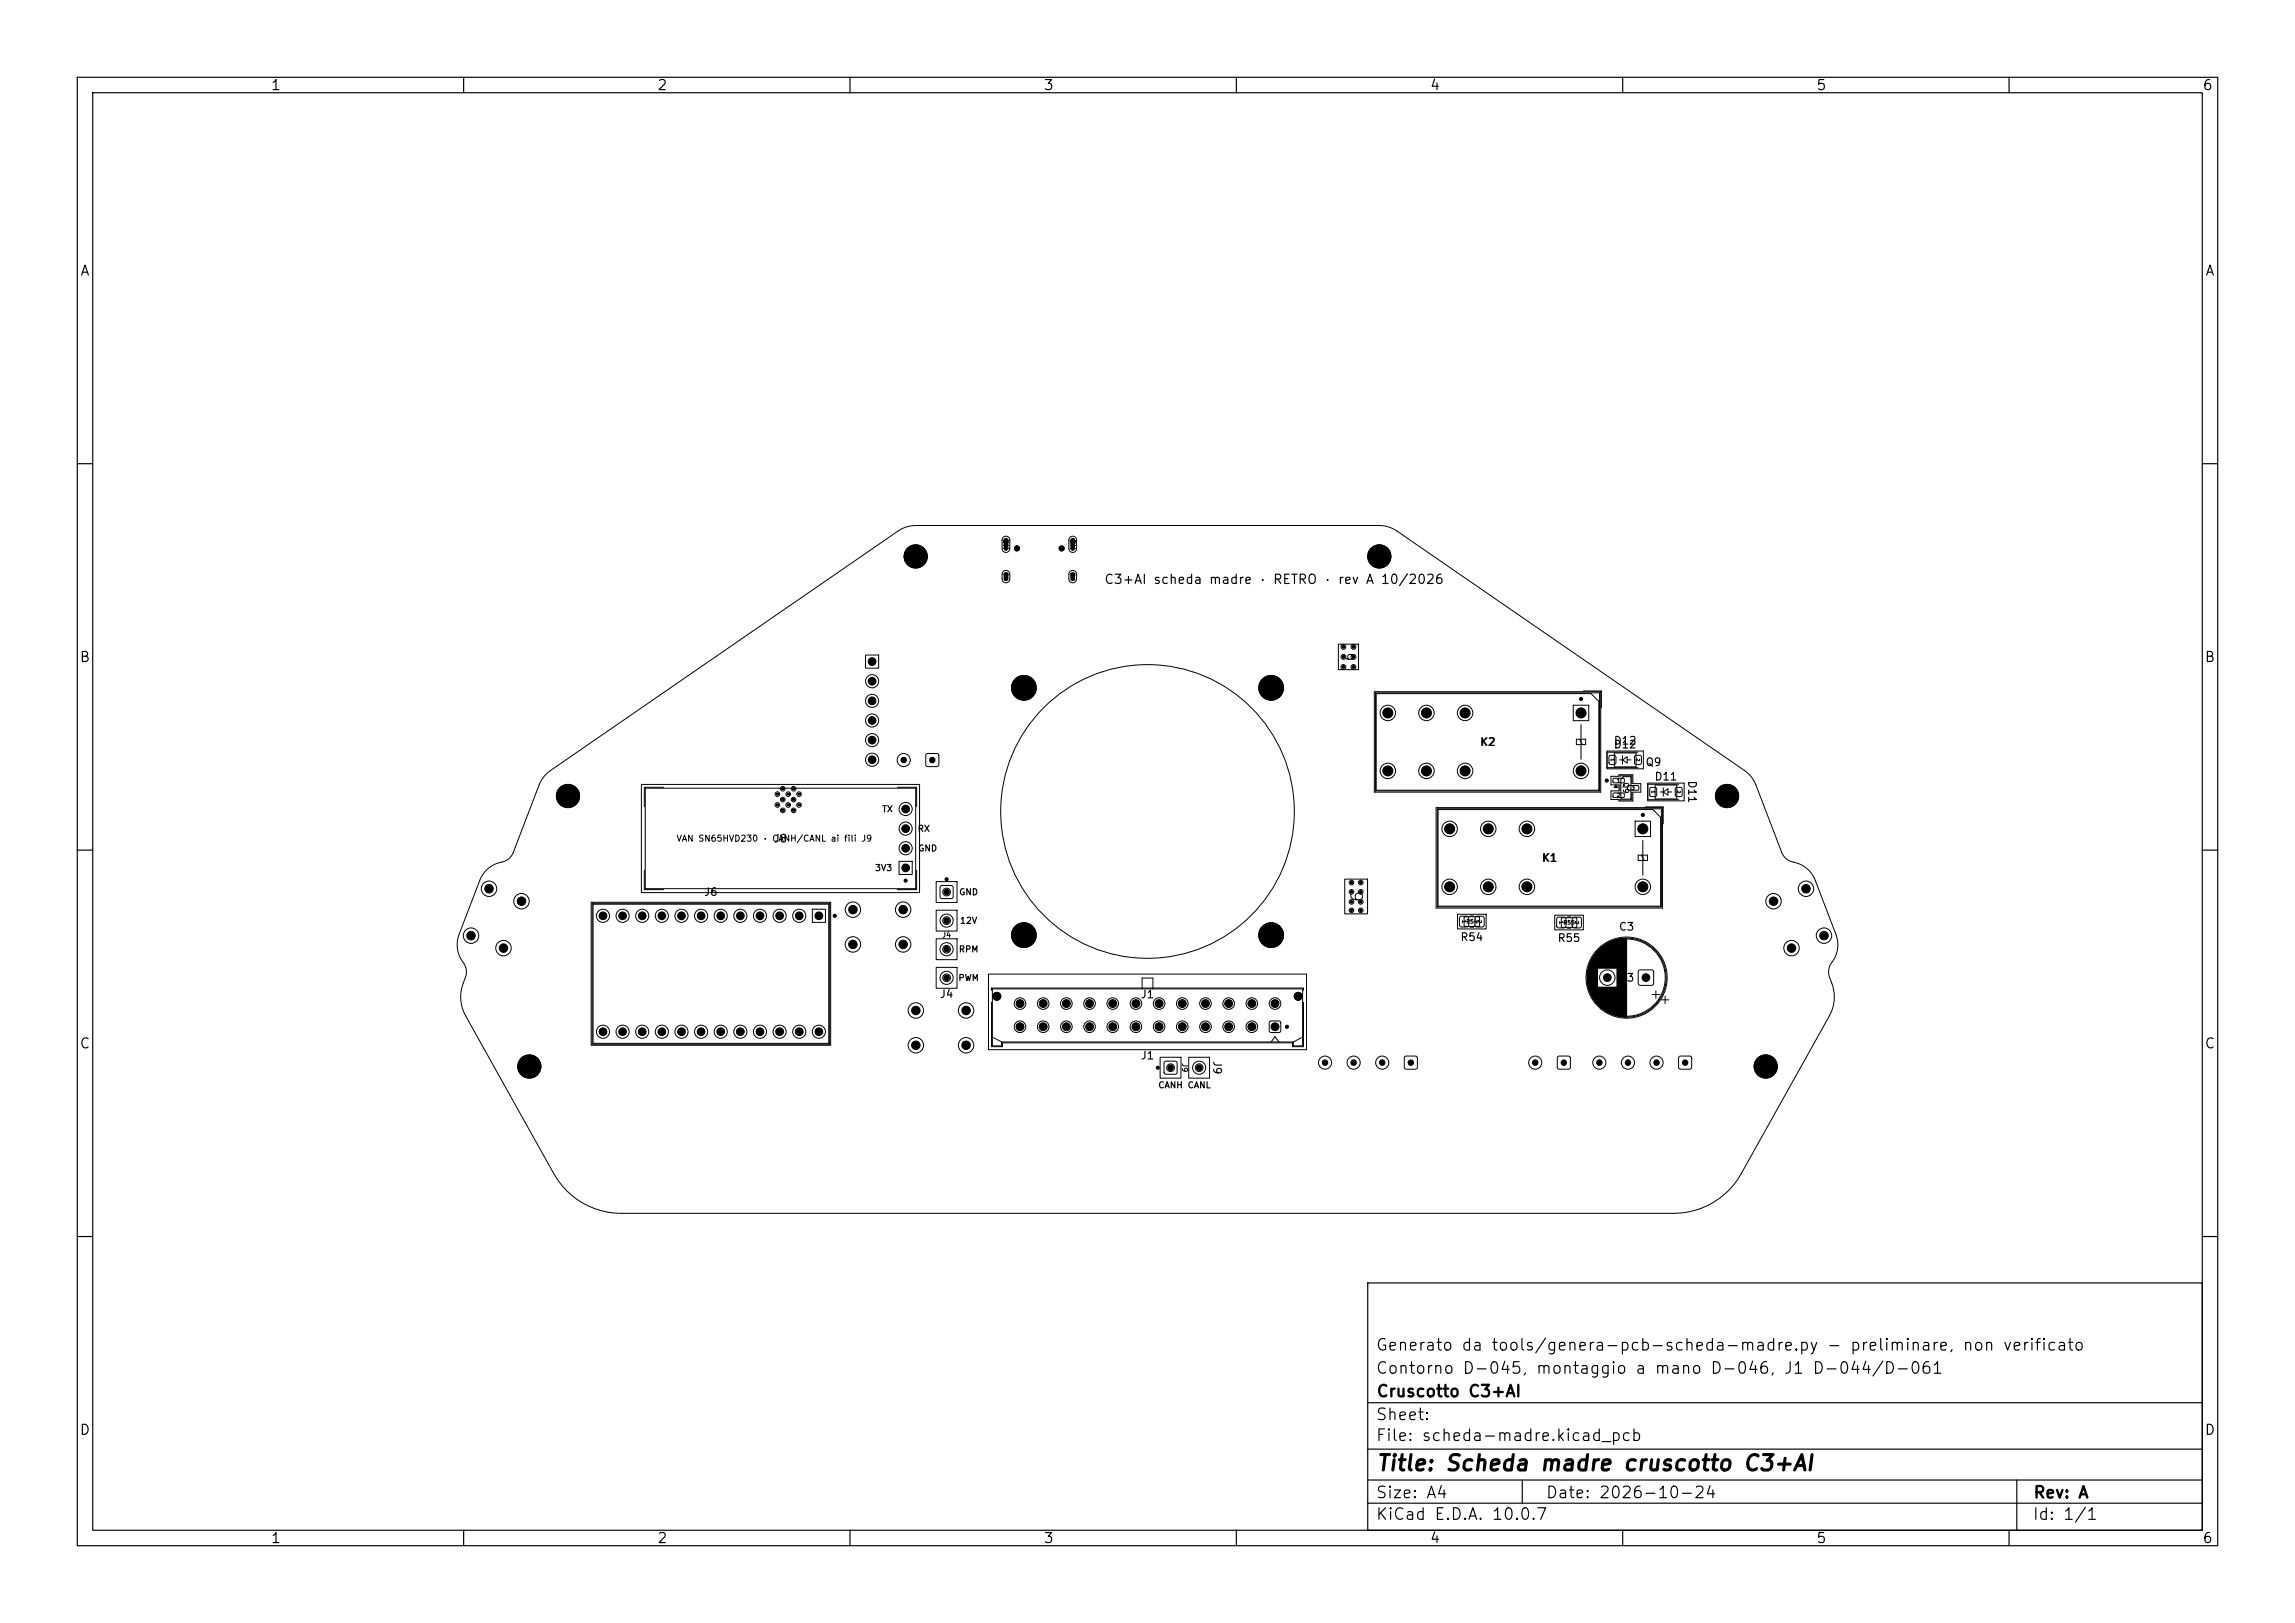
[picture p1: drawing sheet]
<svg xmlns="http://www.w3.org/2000/svg" width="297mm" height="210mm" viewBox="0 0 297 210" stroke-linecap="round" stroke-linejoin="round" font-family="sans-serif">
<defs><g id="words">
<text font-size="2" x="178" y="190.8">Title: Scheda madre cruscotto C3+AI</text>
<g font-size="1.5">
<text x="174.4" y="115.1" transform="rotate(90 174.4 115.1)">9</text>
<text x="178" y="178.1">Contorno D-045, montaggio a mano D-046, J1 D-044/D-061</text>
<text x="178" y="175.1">Generato da tools/genera-pcb-scheda-madre.py - preliminare, non verificato</text>
<text x="178" y="184.1">Sheet:</text>
<text x="178" y="181.1">Cruscotto C3+AI</text>
<text x="178" y="186.8">File: scheda-madre.kicad_pcb</text>
<text x="178" y="197">KiCad E.D.A. 10.0.7</text>
<text x="178" y="194.2">Size: A4</text>
<text x="200" y="194.2">Date: 2026-10-24</text>
<text x="263" y="197">Id: 1/1</text>
<text x="263" y="194.2">Rev: A</text>
</g>
<g font-size="1.3">
<text x="35" y="12">1</text>
<text x="85" y="12">2</text>
<text x="135" y="12">3</text>
<text x="185" y="12">4</text>
<text x="235" y="12">5</text>
<text x="285" y="12">6</text>
<text x="10.3" y="36">A</text>
<text x="285.3" y="36">A</text>
<text x="10.2" y="86">B</text>
<text x="285.2" y="86">B</text>
<text x="10.2" y="136">C</text>
<text x="285.2" y="136">C</text>
<text x="10.2" y="186">D</text>
<text x="285.2" y="186">D</text>
<text x="35" y="200">1</text>
<text x="85" y="200">2</text>
<text x="135" y="200">3</text>
<text x="185" y="200">4</text>
<text x="235" y="200">5</text>
<text x="285" y="200">6</text>
</g>
<text font-size="1.2" x="142.8" y="75.9">​C3+AI scheda madre · RETRO · rev A 10/2026</text>
<text font-size="1.1" x="173.7" y="84.4" transform="rotate(90 173.7 84.4)">9</text>
<g font-size="1">
<text x="191.4" y="96.8">K2</text>
<text x="208.8" y="97.1">D12</text>
<text x="208.8" y="96.6">D12</text>
<text x="212.9" y="99.4">Q9</text>
<text x="214" y="101.2">D11</text>
<text x="218.2" y="100.9" transform="rotate(90 218.2 100.9)">D11</text>
<text x="100" y="109.3">J8</text>
<text x="199.4" y="111.8">K1</text>
<text x="91" y="116.2">J6</text>
<text x="188.9" y="122">R54</text>
<text x="201.5" y="122.1">R55</text>
<text x="209.4" y="120.7">C3</text>
<text x="121.5" y="129.4">J4</text>
<text x="147.5" y="129.4">J1</text>
<text x="209.4" y="127.3">C3</text>
<text x="147.5" y="137.3">J1</text>
<text x="156.8" y="137.2" transform="rotate(90 156.8 137.2)">J9</text>
</g>
<g font-size=".8">
<text x="114.1" y="105.3">​TX</text>
<text x="118.7" y="107.8">​RX</text>
<text x="87.5" y="109.1">VAN SN65HVD230 · CANH/CANL ai fili J9</text>
<text x="113.2" y="112.9">​3V3</text>
<text x="118.8" y="110.4">​GND</text>
<text x="124.1" y="116">​GND</text>
<text x="124.2" y="119.7">​12V</text>
<text x="124" y="123.4">​RPM</text>
<text x="124" y="127.1">​PWM</text>
<text x="149.8" y="141">​CANH ​CANL</text>
</g>
<g font-size=".7">
<text x="129.6" y="69.7" transform="rotate(90 129.6 69.7)">SH</text>
<text x="138.3" y="69.7" transform="rotate(90 138.3 69.7)">SH</text>
<text x="178.9" y="92.8">14</text>
<text x="183.9" y="92.8">11</text>
<text x="188.9" y="92.8">12</text>
<text x="203.9" y="92.8">A1</text>
<text x="178.9" y="100.3">24</text>
<text x="183.9" y="100.3">21</text>
<text x="188.9" y="100.3">22</text>
<text x="203.9" y="100.3">A2</text>
<text x="209.9" y="101.2" transform="rotate(90 209.9 101.2)">Q9</text>
<text x="186.9" y="107.8">14</text>
<text x="191.9" y="107.8">11</text>
<text x="196.9" y="107.8">12</text>
<text x="211.9" y="107.8">A1</text>
<text x="62.9" y="115.5">2</text>
<text x="67.1" y="117.1">1</text>
<text x="110" y="118.2">1</text>
<text x="116.5" y="118.2">1</text>
<text x="186.9" y="115.3">24</text>
<text x="191.9" y="115.3">21</text>
<text x="196.9" y="115.3">22</text>
<text x="211.9" y="115.3">A2</text>
<text x="229.1" y="117.1">1</text>
<text x="233.3" y="115.5">2</text>
<text x="60.6" y="121.6">2</text>
<text x="64.8" y="123.2">1</text>
<text x="110" y="122.7">2</text>
<text x="116.5" y="122.7">2</text>
<text x="121.9" y="121.5">J4</text>
<text x="231.5" y="123.2">1</text>
<text x="235.7" y="121.6">2</text>
<text x="118.1" y="131.3">1</text>
<text x="124.6" y="131.3">1</text>
<text x="207.6" y="127">2</text>
<text x="212.6" y="127">1</text>
<text x="118.1" y="135.8">2</text>
<text x="124.6" y="135.8">2</text>
<text x="152.8" y="137.5" transform="rotate(90 152.8 137.5)">J9</text>
</g>
<g font-size=".6">
<text x="112.5" y="86">1</text>
<text x="112.5" y="88.6">2</text>
<text x="112.5" y="91.1">3</text>
<text x="112.5" y="93.7">4</text>
<text x="112.5" y="96.2">5</text>
<text x="112.5" y="98.7">6</text>
<text x="116.6" y="98.8">2</text>
<text x="120.3" y="98.8">1</text>
<text x="116.9" y="107.7">3</text>
<text x="116.9" y="105.1">4</text>
<text x="116.9" y="112.7">1</text>
<text x="116.9" y="110.2">2</text>
<text x="77.4" y="118.9">12</text>
<text x="80" y="118.9">11</text>
<text x="82.5" y="118.9">10</text>
<text x="85.3" y="118.9">9</text>
<text x="87.9" y="118.9">8</text>
<text x="90.4" y="118.9">7</text>
<text x="92.9" y="118.9">6</text>
<text x="95.5" y="118.9">5</text>
<text x="98" y="118.9">4</text>
<text x="100.6" y="118.9">3</text>
<text x="103.1" y="118.9">2</text>
<text x="105.6" y="118.9">1</text>
<text x="122.2" y="115.9">1</text>
<text x="122.2" y="119.6">2</text>
<text x="122.2" y="123.3">3</text>
<text x="122.2" y="127">4</text>
<text x="77.4" y="133.9">13</text>
<text x="80" y="133.9">14</text>
<text x="82.5" y="133.9">15</text>
<text x="85.1" y="133.9">16</text>
<text x="87.6" y="133.9">17</text>
<text x="90.1" y="133.9">18</text>
<text x="92.7" y="133.9">19</text>
<text x="95.2" y="133.9">20</text>
<text x="97.8" y="133.9">21</text>
<text x="100.3" y="133.9">22</text>
<text x="102.8" y="133.9">23</text>
<text x="105.4" y="133.9">24</text>
<text x="171.2" y="137.9">4</text>
<text x="174.9" y="137.9">3</text>
<text x="178.6" y="137.9">2</text>
<text x="182.3" y="137.9">1</text>
<text x="198.4" y="137.9">2</text>
<text x="202.1" y="137.9">1</text>
<text x="206.7" y="137.9">4</text>
<text x="210.4" y="137.9">3</text>
<text x="214.1" y="137.9">2</text>
<text x="217.8" y="137.9">1</text>
<text x="151.2" y="138.6">1</text>
<text x="154.9" y="138.6">2</text>
</g>
<g font-size=".5">
<text x="129.8" y="74" transform="rotate(90 129.8 74)">SH</text>
<text x="138.4" y="74" transform="rotate(90 138.4 74)">SH</text>
<text x="209.2" y="101.4">1</text>
<text x="209.2" y="103.3">2</text>
<text x="211.1" y="102.3">3</text>
<text x="189.1" y="119" transform="rotate(90 189.1 119)">1</text>
<text x="189.7" y="119.6">R54</text>
<text x="191.1" y="119" transform="rotate(90 191.1 119)">2</text>
<text x="201.7" y="119.1" transform="rotate(90 201.7 119.1)">1</text>
<text x="202.3" y="119.7">R55</text>
<text x="203.7" y="119.1" transform="rotate(90 203.7 119.1)">2</text>
<text x="131.5" y="130.2">24</text>
<text x="134.5" y="130.2">23</text>
<text x="137.5" y="130.2">22</text>
<text x="140.5" y="130.2">21</text>
<text x="143.5" y="130.2">20</text>
<text x="146.5" y="130.2">19</text>
<text x="149.5" y="130.2">18</text>
<text x="152.5" y="130.2">17</text>
<text x="155.5" y="130.2">16</text>
<text x="158.5" y="130.2">15</text>
<text x="161.5" y="130.2">14</text>
<text x="164.5" y="130.2">13</text>
<text x="131.5" y="133.2">12</text>
<text x="134.5" y="133.2">11</text>
<text x="137.5" y="133.2">10</text>
<text x="140.7" y="133.2">9</text>
<text x="143.7" y="133.2">8</text>
<text x="146.7" y="133.2">7</text>
<text x="149.7" y="133.2">6</text>
<text x="152.7" y="133.2">5</text>
<text x="155.7" y="133.2">4</text>
<text x="158.7" y="133.2">3</text>
<text x="161.7" y="133.2">2</text>
<text x="164.7" y="133.2">1</text>
</g>
<g font-size=".4">
<text x="208.4" y="98.1" transform="rotate(90 208.4 98.1)">1</text>
<text x="211.7" y="98.1" transform="rotate(90 211.7 98.1)">2</text>
<text x="213.6" y="102.2" transform="rotate(90 213.6 102.2)">1</text>
<text x="216.9" y="102.2" transform="rotate(90 216.9 102.2)">2</text>
</g>
<g font-size=".2">
<text x="173.7" y="83.9">9</text>
<text x="175" y="83.9">9</text>
<text x="173.7" y="85.2">9</text>
<text x="173.7" y="86.5">9</text>
<text x="175" y="85.2">9</text>
<text x="175" y="86.5">9</text>
<text x="100.4" y="102.9">39</text>
<text x="100.4" y="104.3">39</text>
<text x="101.1" y="102.2">39</text>
<text x="101.1" y="103.6">39</text>
<text x="101.1" y="105">39</text>
<text x="101.8" y="102.9">39</text>
<text x="101.8" y="104.3">39</text>
<text x="102.5" y="102.2">39</text>
<text x="102.5" y="103.6">39</text>
<text x="102.5" y="105">39</text>
<text x="103.2" y="102.9">39</text>
<text x="103.2" y="104.3">39</text>
<text x="174.8" y="114.4">9</text>
<text x="174.8" y="115.6">9</text>
<text x="174.8" y="116.9">9</text>
<text x="174.8" y="118">9</text>
<text x="176" y="114.4">9</text>
<text x="176" y="115.6">9</text>
<text x="176" y="116.9">9</text>
<text x="176" y="118">9</text>
</g>
</g></defs>
<g fill="none" stroke="#000" stroke-width=".15">
<path d="M10 10h277v190h-277zM12 12h273v186h-273zM60 10v2M110 10v2M160 10v2M210 10v2M260 10v2M10 60h2M285 60h2M10 110h2M285 110h2M10 160h2"/>
<path d="M177 166h108v32h-108zM285 160h2M60 198v2M110 198v2M160 198v2M177 194.5h108M177 191.5h108M177 187.5h108M177 181.5h108M197 191.5v3M210 198v2M260 198v2"/>
<path d="M261 191.5v6.5"/>
</g>
<g fill="none" stroke="#000" stroke-width=".13">
<path d="M129.8 69.5a.5 .5 0 0 1 .6-.1 .5 .5 0 0 1 .3 .5v1.1a.5 .5 0 0 1-.5 .5 .5 .5 0 0 1-.5-.5v-1.2zM129.8 74a.5 .5 0 0 1 .6-.2 .5 .5 0 0 1 .3 .5v.6a.5 .5 0 0 1-.5 .5 .5 .5 0 0 1-.5-.5v-.7zM138.5 69.5a.5 .5 0 0 1 .5-.1 .5 .5 0 0 1 .3 .5v1.1a.5 .5 0 0 1-.5 .5 .5 .5 0 0 1-.5-.5v-1.2zM138.5 74a.5 .5 0 0 1 .5-.2 .5 .5 0 0 1 .3 .5v.6a.5 .5 0 0 1-.5 .5 .5 .5 0 0 1-.5-.5v-.7zM112 84.8h1.7v1.7h-1.7zM119.9 97.6l.2-.1 1.3 .1 .1 .1-.1 1.4-.1 .1-1.4-.1-.1-.2zM173.2 83.4h2.6v3.3h-2.6zM177.9 89.5h29.3v13h-29.3zM178 89.7h29v12.7h-29zM178.1 89.8h27.8l1 1v11.5h-28.8zM203.6 91.3h2v2h-2zM204 95.7h1.2v.7h-1.2z"/>
<path d="M204.4 95.7l.4 .7M204.6 93.8v4.5M204.9 89.4h2.3v2.2M208 97.3h4M208 99.3h4M208 97.2h4.7v2.3h-4.7zM208.3 97.8l.1-.1 .7 .1v.2v.9h-.2h-.6l-.1-.2zM208.9 97.4h2.8v1.8h-2.8zM209.6 98.3h.4M210 98.3l.6-.4v.8zM210 97.8v1.1M210.6 98.3h.5"/>
<path d="M211.6 97.8l.1-.1 .7 .1v.2v.9h-.2h-.6l-.1-.2zM70.7 100.1l45.5-31.4 1.3-.6 1-.1h60.4l1 .2 .9 .5 45.2 31.2 .8 .8 .3 .6 3.5 9a2.11 2.11 0 0 0 1.8 1.3 3.7 3.7 0 0 1 2.5 2.3l2.7 7a4.1 4.1 0 0 1-.8 4 2 2 0 0 0 0 1.6 5.2 5.2 0 0 1-.1 4.9l-11.4 20.5a10 10 0 0 1-8.7 5.1h-136.2a10 10 0 0 1-8.7-5.1l-11.4-20.5a5.6 5.6 0 0 1 0-5.2 2.15 2.15 0 0 0-.5-1.9 3.8 3.8 0 0 1-.4-3.4l2.7-7a4.1 4.1 0 0 1 3.3-2.5 2 2 0 0 0 1-1.1l3.4-8.7 .5-.9zM76.5 116.8h31v18.4h-31zM76.6 116.9h30.8v18.2h-30.8zM76.8 117h30.5v18h-30.5zM83 101.5h36v14h-36zM83.4 112.6v2.5h2.5M83.5 102h35v13h-35zM85.9 101.9h-2.5v2.5M105.1 117.7h1.7v1.7h-1.7zM116.1 101.9h2.5v2.5M116.4 111.5h1.7v1.6h-1.7z"/>
<path d="M118.6 112.6v2.5h-2.5M121.2 114.1h2.7v2.7h-2.7zM121.2 117.8h2.7v2.7h-2.7zM121.7 114.6h.2h1.4l.1 .2-.1 1.4-.2 .1-1.4-.1v-.2zM174 113.8h3v4.4h-3zM185.9 104.5h29.3v13h-29.3zM186 104.7h29v12.7h-29zM186.1 104.8h27.8l1 1v11.5h-28.8zM188.6 118.3h3.7v1.9h-3.7zM188.9 118.6l.2-.1 .9 .1 .1 .2-.1 1.1h-.2h-.9v-.2zM189.5 118.6h2v1.3h-2zM190.2 118.5h.5"/>
<path d="M190.2 120h.5M190.9 118.6l.2-.1 .9 .1 .1 .2-.1 1.1h-.2h-.9v-.2zM201.2 118.4h3.7v1.9h-3.7zM201.5 118.7h.2h.9l.1 .2-.1 1.1-.2 .1-.9-.1v-.2zM202.1 118.7h2v1.3h-2zM202.8 118.6h.5M203.5 118.7h.2h.9l.1 .2-.1 1.1-.2 .1-.9-.1v-.2zM208.5 100.4h1v-.2h1.8v1.2h1v1.1h-1v1.1h-1.8v-.2h-1v-1.1h1v-.7h-1zM208.8 100.7h1.3l.1 .1v.4l-.1 .1h-1.3l-.1-.2zM208.8 102.6h1.3l.1 .1v.4l-.1 .1h-1.3l-.1-.2zM209.1 101.6l.3 .3h-.5zM209.7 100.4h1.5v1"/>
<path d="M209.7 101.6v.7M209.8 100.8l.3-.3h1v2.9h-1.3zM210.7 101.7h1.3l.1 .1v.4h-.2h-1.2l-.1-.1zM211.2 102.5v1h-1.5M211.6 106.2h2v2h-2zM212 110.7h1.2v.7h-1.2zM212.4 110.7l.4 .7M212.6 108.8v4.5M212.9 104.4h2.3v2.2M213.2 101.5h4M213.2 103.5h4M213.2 101.3h4.7v2.3h-4.7z"/>
<path d="M213.6 101.9h.1h.6l.1 .2-.1 .9-.1 .1-.6-.1-.1-.1zM214.2 101.6h2.8v1.8h-2.8zM214.8 102.5h.4M215.2 102.5l.6-.4v.8zM215.2 101.9v1.1M215.8 102.5h.5M216.9 101.9h.1h.6l.1 .2-.1 .9-.1 .1-.6-.1-.1-.1zM121.2 121.5h2.7v2.7h-2.7zM121.2 125.2h2.7v2.7h-2.7zM127.9 126h41.2v9.8h-41.2zM128.3 128.1v-.3h40.4v.3M128.3 129.7v5.7h1.4v-.5h37.6v.5h1.4v-5.7"/>
<path d="M128.4 134.2l1.2 .6M129.6 134.8v.5h-1.2v-7.3h40.2v7.3h-1.2v-.5M129.6 134.8h37.8M147.8 128v-1.4h1.4v1.4M150.1 136.8h2.7v2.7h-2.7zM150.7 137.4l.2-.1 1.4 .1v.2v1.3l-.2 .1-1.4-.1-.1-.1zM153.8 136.8h2.7v2.7h-2.7zM164.3 132.2l.2-.1 1.2 .1 .1 .2-.1 1.1-.2 .1-1.2-.1v-.1zM164.5 134.8l.5-.7 .5 .7M168.6 134.2l-1.2 .6M181.8 136.7l.2-.1 1.4 .1v.2v1.4h-.2h-1.4l-.1-.2zM201.6 136.7l.2-.1 1.4 .1v.2v1.4h-.2h-1.4l-.1-.2z"/>
<path d="M202.8 120.1h.5M205.4 125.9v1.2M205.5 125.6v1.8M205.5 125.4v2.2M205.5 125.3v2.4M205.6 125.1v2.8M205.6 125v3M205.7 124.9v3.2M205.7 124.8v3.4M205.7 124.7v3.6M205.8 124.6v3.8M205.8 124.5v4"/>
<path d="M205.9 124.4v4.2M205.9 124.3v4.4M205.9 124.2v4.6M206 124.1v4.8M206.1 124v5M206.1 123.9v5.2M206.2 123.8v5.4M206.2 123.7v5.6M206.3 123.7v5.6M206.3 123.6v5.8M206.4 123.5v6M206.4 123.4v6.2"/>
<path d="M206.5 123.4v6.2M206.5 123.3v6.4M206.6 123.2v6.6M206.7 123.2v6.6M206.7 123.1v6.8M206.8 123v2.3M206.8 127.7v2.3M206.9 122.9v2.4M206.9 127.7v2.4M207 122.8v2.5M207 127.7v2.5M207.1 122.7v2.6"/>
<path d="M207.1 127.7v2.6M207.2 122.6v2.7M207.2 127.7v2.7M207.3 122.6v2.7M207.3 127.7v2.7M207.3 122.5v2.8M207.3 127.7v2.8M207.4 122.5v2.8M207.4 127.7v2.8M207.4 127.7v2.9M207.5 122.4v2.9M207.5 127.7v2.9"/>
<path d="M207.6 122.3v3M207.6 127.7v3M207.7 122.3v3M207.7 127.7v3M207.7 122.2v3.1M207.7 127.7v3.1M207.8 122.2v3.1M207.8 127.7v3.1M207.9 122.2v3.1M207.9 127.7v3.1M207.9 122.1v3.2M207.9 127.7v3.2"/>
<path d="M208 122.1v3.2M208 127.7v3.2M208.1 122v3.3M208.1 127.7v3.3M208.2 122v3.3M208.2 127.7v3.3M208.3 121.9v3.4M208.3 127.7v3.4M208.4 121.9v3.4M208.4 127.7v3.4M208.5 121.8v3.5M208.5 127.7v3.5"/>
<path d="M208.6 121.8v3.5M208.6 127.7v3.5M208.7 121.8v3.5M208.7 127.7v3.5M208.7 121.7v3.6M208.7 127.7v3.6M208.8 121.7v3.6M208.8 127.7v3.6M208.9 121.7v3.6M208.9 127.7v3.6M209 121.7v3.6M209 127.7v3.6"/>
<path d="M209 121.6v3.7M209 127.7v3.7M209.1 121.6v3.7M209.1 127.7v3.7M209.2 121.6v3.7M209.2 127.7v3.7M209.3 121.6v9.8M209.4 121.5v10M209.5 121.5v10M209.6 121.5v10M209.7 121.5v10M209.8 121.5v10"/>
<path d="M209.9 121.5v10M210 121.4v10.2M210.1 121.4v10.2M210.2 121.4v10.2M210.3 121.4v10.2M210.4 121.4v10.2M210.5 121.4v10.2M212.1 125.6l.2-.1h1.5l.1 .1 .1 .2v1.4l-.1 .2-.1 .1h-1.5l-.2-.1-.1-.2v-1.4zM213.8 128.7h1M214.3 128.2v1M215 129.4h1M215.5 128.9v1"/>
<path d="M217.3 136.7l.2-.1 1.4 .1v.2v1.4h-.2h-1.4l-.1-.2z"/>
<circle cx="118.5" cy="72" r="1.5"/>
<circle cx="131.6" cy="71" r=".32"/>
<circle cx="137.4" cy="71" r=".32"/>
<circle cx="178.5" cy="72" r="1.5"/>
<circle cx="112.9" cy="90.7" r=".85"/>
<circle cx="112.9" cy="95.8" r=".85"/>
<circle cx="112.9" cy="88.1" r=".85"/>
<circle cx="112.9" cy="93.2" r=".85"/>
<circle cx="112.9" cy="98.3" r=".85"/>
<circle cx="117" cy="98.3" r=".85"/>
<circle cx="132.5" cy="89" r="1.6"/>
<circle cx="164.5" cy="89" r="1.6"/>
<circle cx="173.9" cy="85" r=".32"/>
<circle cx="173.9" cy="86.3" r=".32"/>
<circle cx="173.9" cy="83.7" r=".32"/>
<circle cx="175.2" cy="85" r=".32"/>
<circle cx="175.2" cy="86.3" r=".32"/>
<circle cx="175.2" cy="83.7" r=".32"/>
<circle cx="179.6" cy="92.2" r="1"/>
<circle cx="179.6" cy="99.7" r="1"/>
<circle cx="184.6" cy="92.2" r="1"/>
<circle cx="184.6" cy="99.7" r="1"/>
<circle cx="189.6" cy="92.2" r="1"/>
<circle cx="189.6" cy="99.7" r="1"/>
<circle cx="204.6" cy="99.7" r="1"/>
<circle cx="63.3" cy="115" r="1"/>
<circle cx="67.5" cy="116.6" r="1"/>
<circle cx="73.5" cy="103" r="1.5"/>
<circle cx="78" cy="118.5" r=".85"/>
<circle cx="80.6" cy="118.5" r=".85"/>
<circle cx="83.1" cy="118.5" r=".85"/>
<circle cx="85.7" cy="118.5" r=".85"/>
<circle cx="88.2" cy="118.5" r=".85"/>
<circle cx="90.7" cy="118.5" r=".85"/>
<circle cx="93.3" cy="118.5" r=".85"/>
<circle cx="95.8" cy="118.5" r=".85"/>
<circle cx="98.4" cy="118.5" r=".85"/>
<circle cx="100.6" cy="104.2" r=".3"/>
<circle cx="100.6" cy="102.8" r=".3"/>
<circle cx="100.9" cy="118.5" r=".85"/>
<circle cx="101.3" cy="104.9" r=".3"/>
<circle cx="101.3" cy="103.5" r=".3"/>
<circle cx="101.3" cy="102.1" r=".3"/>
<circle cx="102" cy="104.2" r=".3"/>
<circle cx="102" cy="102.8" r=".3"/>
<circle cx="102.7" cy="104.9" r=".3"/>
<circle cx="102.7" cy="103.5" r=".3"/>
<circle cx="102.7" cy="102.1" r=".3"/>
<circle cx="103.4" cy="104.2" r=".3"/>
<circle cx="103.4" cy="102.8" r=".3"/>
<circle cx="103.4" cy="118.5" r=".85"/>
<circle cx="110.4" cy="117.7" r="1"/>
<circle cx="116.9" cy="117.7" r="1"/>
<circle cx="117.2" cy="109.8" r=".85"/>
<circle cx="117.2" cy="104.7" r=".85"/>
<circle cx="117.2" cy="107.2" r=".85"/>
<circle cx="122.5" cy="119.1" r=".85"/>
<circle cx="122.5" cy="115.4" r=".5"/>
<circle cx="122.5" cy="119.1" r=".5"/>
<circle cx="148.5" cy="105" r="19"/>
<circle cx="174.9" cy="115.4" r=".3"/>
<circle cx="174.9" cy="114.2" r=".3"/>
<circle cx="174.9" cy="116.7" r=".3"/>
<circle cx="174.9" cy="117.8" r=".3"/>
<circle cx="176.1" cy="115.4" r=".3"/>
<circle cx="176.1" cy="114.2" r=".3"/>
<circle cx="176.1" cy="116.7" r=".3"/>
<circle cx="176.1" cy="117.8" r=".3"/>
<circle cx="187.6" cy="107.2" r="1"/>
<circle cx="187.6" cy="114.7" r="1"/>
<circle cx="192.6" cy="107.2" r="1"/>
<circle cx="192.6" cy="114.7" r="1"/>
<circle cx="197.6" cy="107.2" r="1"/>
<circle cx="197.6" cy="114.7" r="1"/>
<circle cx="212.6" cy="114.7" r="1"/>
<circle cx="223.5" cy="103" r="1.5"/>
<circle cx="229.5" cy="116.6" r="1"/>
<circle cx="233.7" cy="115" r="1"/>
<circle cx="61" cy="121.1" r="1"/>
<circle cx="65.2" cy="122.7" r="1"/>
<circle cx="68.5" cy="138" r="1.5"/>
<circle cx="78" cy="133.5" r=".85"/>
<circle cx="80.6" cy="133.5" r=".85"/>
<circle cx="83.1" cy="133.5" r=".85"/>
<circle cx="85.7" cy="133.5" r=".85"/>
<circle cx="88.2" cy="133.5" r=".85"/>
<circle cx="90.7" cy="133.5" r=".85"/>
<circle cx="93.3" cy="133.5" r=".85"/>
<circle cx="95.8" cy="133.5" r=".85"/>
<circle cx="98.4" cy="133.5" r=".85"/>
<circle cx="100.9" cy="133.5" r=".85"/>
<circle cx="103.4" cy="133.5" r=".85"/>
<circle cx="106" cy="133.5" r=".85"/>
<circle cx="110.4" cy="122.2" r="1"/>
<circle cx="116.9" cy="122.2" r="1"/>
<circle cx="118.5" cy="135.3" r="1"/>
<circle cx="118.5" cy="130.8" r="1"/>
<circle cx="122.5" cy="122.8" r=".85"/>
<circle cx="122.5" cy="126.5" r=".85"/>
<circle cx="122.5" cy="126.5" r=".5"/>
<circle cx="122.5" cy="122.8" r=".5"/>
<circle cx="125" cy="135.3" r="1"/>
<circle cx="125" cy="130.8" r="1"/>
<circle cx="129" cy="128.9" r=".51"/>
<circle cx="132" cy="132.9" r=".75"/>
<circle cx="132" cy="129.9" r=".75"/>
<circle cx="132.5" cy="121" r="1.6"/>
<circle cx="135" cy="132.9" r=".75"/>
<circle cx="135" cy="129.9" r=".75"/>
<circle cx="138" cy="132.9" r=".75"/>
<circle cx="138" cy="129.9" r=".75"/>
<circle cx="141" cy="132.9" r=".75"/>
<circle cx="141" cy="129.9" r=".75"/>
<circle cx="144" cy="132.9" r=".75"/>
<circle cx="144" cy="129.9" r=".75"/>
<circle cx="147" cy="132.9" r=".75"/>
<circle cx="147" cy="129.9" r=".75"/>
<circle cx="150" cy="132.9" r=".75"/>
<circle cx="150" cy="129.9" r=".75"/>
<circle cx="151.5" cy="138.2" r=".5"/>
<circle cx="153" cy="132.9" r=".75"/>
<circle cx="153" cy="129.9" r=".75"/>
<circle cx="155.2" cy="138.2" r=".85"/>
<circle cx="155.2" cy="138.2" r=".5"/>
<circle cx="156" cy="132.9" r=".75"/>
<circle cx="156" cy="129.9" r=".75"/>
<circle cx="159" cy="132.9" r=".75"/>
<circle cx="159" cy="129.9" r=".75"/>
<circle cx="162" cy="132.9" r=".75"/>
<circle cx="162" cy="129.9" r=".75"/>
<circle cx="164.5" cy="121" r="1.6"/>
<circle cx="165" cy="129.9" r=".75"/>
<circle cx="168" cy="128.9" r=".51"/>
<circle cx="171.5" cy="137.5" r=".85"/>
<circle cx="175.2" cy="137.5" r=".85"/>
<circle cx="178.9" cy="137.5" r=".85"/>
<circle cx="198.7" cy="137.5" r=".85"/>
<circle cx="207" cy="137.5" r=".85"/>
<circle cx="208" cy="126.5" r="1"/>
<circle cx="210.5" cy="126.5" r="5.2"/>
<circle cx="210.5" cy="126.5" r="5.1"/>
<circle cx="210.5" cy="126.5" r="5"/>
<circle cx="210.7" cy="137.5" r=".85"/>
<circle cx="214.4" cy="137.5" r=".85"/>
<circle cx="228.5" cy="138" r="1.5"/>
<circle cx="231.8" cy="122.7" r="1"/>
<circle cx="236" cy="121.1" r="1"/>
</g>
<g fill="#000" stroke="#000" stroke-width=".13">
<circle cx="118.5" cy="72" r="1.5"/>
<circle cx="131.6" cy="71" r=".32"/>
<circle cx="137.4" cy="71" r=".32"/>
<circle cx="178.5" cy="72" r="1.5"/>
<circle cx="112.9" cy="95.8" r=".5"/>
<circle cx="112.9" cy="93.2" r=".5"/>
<circle cx="112.9" cy="85.6" r=".5"/>
<circle cx="112.9" cy="90.7" r=".5"/>
<circle cx="112.9" cy="98.3" r=".5"/>
<circle cx="112.9" cy="88.1" r=".5"/>
<circle cx="117" cy="98.3" r=".35"/>
<circle cx="120.7" cy="98.3" r=".35"/>
<circle cx="132.5" cy="89" r="1.6"/>
<circle cx="164.5" cy="89" r="1.6"/>
<circle cx="173.9" cy="85" r=".16"/>
<circle cx="173.9" cy="83.7" r=".16"/>
<circle cx="173.9" cy="86.3" r=".16"/>
<circle cx="175.2" cy="85" r=".16"/>
<circle cx="175.2" cy="83.7" r=".16"/>
<circle cx="175.2" cy="86.3" r=".16"/>
<circle cx="179.6" cy="92.2" r=".65"/>
<circle cx="179.6" cy="99.7" r=".65"/>
<circle cx="184.6" cy="92.2" r=".65"/>
<circle cx="184.6" cy="99.7" r=".65"/>
<circle cx="189.6" cy="92.2" r=".65"/>
<circle cx="189.6" cy="99.7" r=".65"/>
<circle cx="204.6" cy="92.2" r=".65"/>
<circle cx="204.6" cy="90.5" r=".2"/>
<circle cx="204.6" cy="99.7" r=".65"/>
<circle cx="63.3" cy="115" r=".55"/>
<circle cx="67.5" cy="116.6" r=".55"/>
<circle cx="73.5" cy="103" r="1.5"/>
<circle cx="78" cy="118.5" r=".5"/>
<circle cx="80.6" cy="118.5" r=".5"/>
<circle cx="83.1" cy="118.5" r=".5"/>
<circle cx="85.7" cy="118.5" r=".5"/>
<circle cx="88.2" cy="118.5" r=".5"/>
<circle cx="90.7" cy="118.5" r=".5"/>
<circle cx="93.3" cy="118.5" r=".5"/>
<circle cx="95.8" cy="118.5" r=".5"/>
<circle cx="98.4" cy="118.5" r=".5"/>
<circle cx="100.6" cy="104.2" r=".1"/>
<circle cx="100.6" cy="102.8" r=".1"/>
<circle cx="100.9" cy="118.5" r=".5"/>
<circle cx="101.3" cy="104.9" r=".1"/>
<circle cx="101.3" cy="102.1" r=".1"/>
<circle cx="101.3" cy="103.5" r=".1"/>
<circle cx="102" cy="104.2" r=".1"/>
<circle cx="102" cy="102.8" r=".1"/>
<circle cx="102.7" cy="104.9" r=".1"/>
<circle cx="102.7" cy="103.5" r=".1"/>
<circle cx="102.7" cy="102.1" r=".1"/>
<circle cx="103.4" cy="104.2" r=".1"/>
<circle cx="103.4" cy="102.8" r=".1"/>
<circle cx="103.4" cy="118.5" r=".5"/>
<circle cx="106" cy="118.5" r=".5"/>
<circle cx="108" cy="118.5" r=".2"/>
<circle cx="110.4" cy="117.7" r=".55"/>
<circle cx="116.9" cy="117.7" r=".55"/>
<circle cx="117.2" cy="109.8" r=".5"/>
<circle cx="117.2" cy="104.7" r=".5"/>
<circle cx="117.2" cy="107.2" r=".5"/>
<circle cx="117.2" cy="112.3" r=".5"/>
<circle cx="117.2" cy="114" r=".2"/>
<circle cx="122.5" cy="119.1" r=".35"/>
<circle cx="122.5" cy="115.4" r=".35"/>
<circle cx="122.5" cy="113.8" r=".2"/>
<circle cx="174.9" cy="114.2" r=".15"/>
<circle cx="174.9" cy="117.8" r=".15"/>
<circle cx="174.9" cy="116.7" r=".15"/>
<circle cx="174.9" cy="115.4" r=".15"/>
<circle cx="176.1" cy="114.2" r=".15"/>
<circle cx="176.1" cy="117.8" r=".15"/>
<circle cx="176.1" cy="116.7" r=".15"/>
<circle cx="176.1" cy="115.4" r=".15"/>
<circle cx="187.6" cy="114.7" r=".65"/>
<circle cx="187.6" cy="107.2" r=".65"/>
<circle cx="192.6" cy="114.7" r=".65"/>
<circle cx="192.6" cy="107.2" r=".65"/>
<circle cx="197.6" cy="114.7" r=".65"/>
<circle cx="197.6" cy="107.2" r=".65"/>
<circle cx="207.9" cy="101" r=".2"/>
<circle cx="212.6" cy="114.7" r=".65"/>
<circle cx="212.6" cy="107.2" r=".65"/>
<circle cx="212.6" cy="105.4" r=".2"/>
<circle cx="223.5" cy="103" r="1.5"/>
<circle cx="229.5" cy="116.6" r=".55"/>
<circle cx="233.7" cy="115" r=".55"/>
<circle cx="61" cy="121.1" r=".55"/>
<circle cx="65.2" cy="122.7" r=".55"/>
<circle cx="68.5" cy="138" r="1.5"/>
<circle cx="78" cy="133.5" r=".5"/>
<circle cx="80.6" cy="133.5" r=".5"/>
<circle cx="83.1" cy="133.5" r=".5"/>
<circle cx="85.7" cy="133.5" r=".5"/>
<circle cx="88.2" cy="133.5" r=".5"/>
<circle cx="90.7" cy="133.5" r=".5"/>
<circle cx="93.3" cy="133.5" r=".5"/>
<circle cx="95.8" cy="133.5" r=".5"/>
<circle cx="98.4" cy="133.5" r=".5"/>
<circle cx="100.9" cy="133.5" r=".5"/>
<circle cx="103.4" cy="133.5" r=".5"/>
<circle cx="106" cy="133.5" r=".5"/>
<circle cx="110.4" cy="122.2" r=".55"/>
<circle cx="116.9" cy="122.2" r=".55"/>
<circle cx="118.5" cy="135.3" r=".55"/>
<circle cx="118.5" cy="130.8" r=".55"/>
<circle cx="122.5" cy="126.5" r=".35"/>
<circle cx="122.5" cy="122.8" r=".35"/>
<circle cx="125" cy="135.3" r=".55"/>
<circle cx="125" cy="130.8" r=".55"/>
<circle cx="129" cy="128.9" r=".51"/>
<circle cx="132" cy="132.9" r=".51"/>
<circle cx="132" cy="129.9" r=".51"/>
<circle cx="132.5" cy="121" r="1.6"/>
<circle cx="135" cy="132.9" r=".51"/>
<circle cx="135" cy="129.9" r=".51"/>
<circle cx="138" cy="132.9" r=".51"/>
<circle cx="138" cy="129.9" r=".51"/>
<circle cx="141" cy="132.9" r=".51"/>
<circle cx="141" cy="129.9" r=".51"/>
<circle cx="144" cy="132.9" r=".51"/>
<circle cx="144" cy="129.9" r=".51"/>
<circle cx="147" cy="132.9" r=".51"/>
<circle cx="147" cy="129.9" r=".51"/>
<circle cx="149.8" cy="138.2" r=".2"/>
<circle cx="150" cy="132.9" r=".51"/>
<circle cx="150" cy="129.9" r=".51"/>
<circle cx="151.5" cy="138.2" r=".35"/>
<circle cx="153" cy="132.9" r=".51"/>
<circle cx="153" cy="129.9" r=".51"/>
<circle cx="155.2" cy="138.2" r=".35"/>
<circle cx="156" cy="132.9" r=".51"/>
<circle cx="156" cy="129.9" r=".51"/>
<circle cx="159" cy="132.9" r=".51"/>
<circle cx="159" cy="129.9" r=".51"/>
<circle cx="162" cy="132.9" r=".51"/>
<circle cx="162" cy="129.9" r=".51"/>
<circle cx="164.5" cy="121" r="1.6"/>
<circle cx="165" cy="132.9" r=".51"/>
<circle cx="165" cy="129.9" r=".51"/>
<circle cx="166.6" cy="132.9" r=".2"/>
<circle cx="168" cy="128.9" r=".51"/>
<circle cx="171.5" cy="137.5" r=".35"/>
<circle cx="175.2" cy="137.5" r=".35"/>
<circle cx="178.9" cy="137.5" r=".35"/>
<circle cx="182.6" cy="137.5" r=".35"/>
<circle cx="198.7" cy="137.5" r=".35"/>
<circle cx="202.4" cy="137.5" r=".35"/>
<circle cx="207" cy="137.5" r=".35"/>
<circle cx="208" cy="126.5" r=".5"/>
<circle cx="210.7" cy="137.5" r=".35"/>
<circle cx="213" cy="126.5" r=".5"/>
<circle cx="214.4" cy="137.5" r=".35"/>
<circle cx="218.1" cy="137.5" r=".35"/>
<circle cx="228.5" cy="138" r="1.5"/>
<circle cx="231.8" cy="122.7" r=".55"/>
<circle cx="236" cy="121.1" r=".55"/>
</g>
<path d="M209.1 101.6l.3 .3h-.5z" fill="#000"/>
<path d="M130.2 69.9v1.1M130.2 74.3v.6M138.8 69.9v1.1M138.8 74.3v.6" fill="none" stroke="#000" stroke-width=".6"/>
<use href="#words"/>
</svg>
